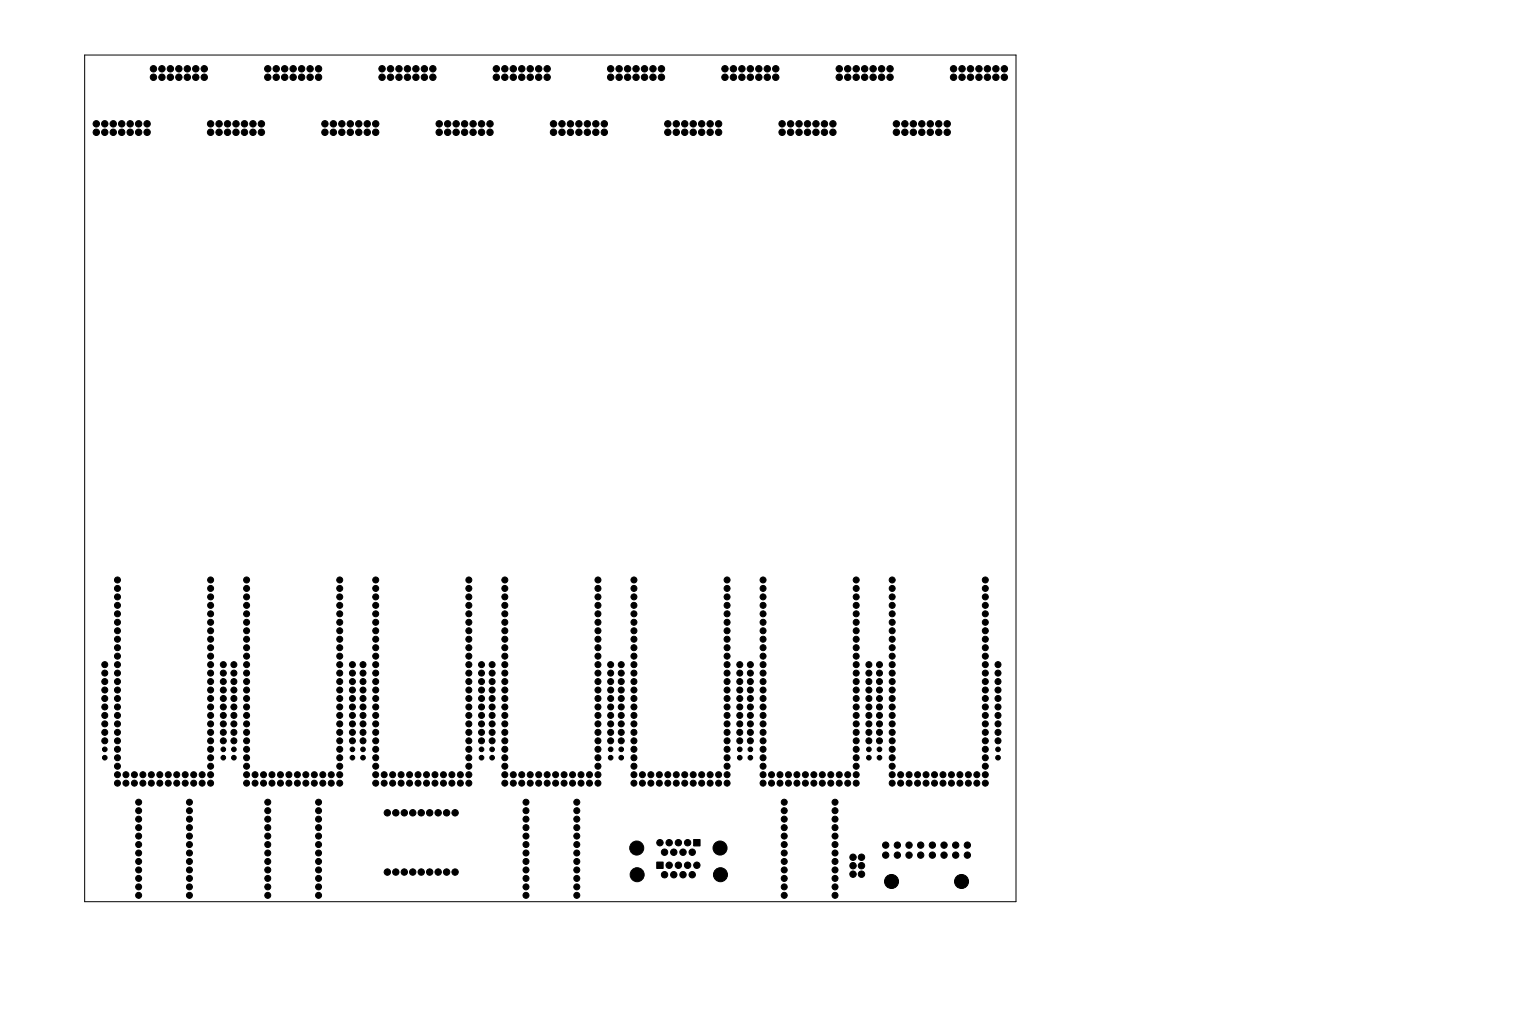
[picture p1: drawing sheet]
<svg xmlns="http://www.w3.org/2000/svg" width="457mm" height="305mm" viewBox="0 0 457 305" stroke-linecap="round" stroke-linejoin="round" font-family="sans-serif">
<path d="M25.4 16.5h279.4v254h-279.4z" fill="none" stroke="#000" stroke-width=".3"/>
<g fill="#000" stroke="#000" stroke-width=".3">
<path d="M208.1 251.9h1.9v1.9h-1.9zM197 258.6h1.9v1.9h-1.9z"/>
<circle cx="28.9" cy="37.1" r=".96"/>
<circle cx="28.9" cy="39.7" r=".96"/>
<circle cx="31.4" cy="39.7" r=".96"/>
<circle cx="31.4" cy="37.1" r=".96"/>
<circle cx="34" cy="39.7" r=".96"/>
<circle cx="34" cy="37.1" r=".96"/>
<circle cx="36.5" cy="39.7" r=".96"/>
<circle cx="36.5" cy="37.1" r=".96"/>
<circle cx="39.1" cy="37.1" r=".96"/>
<circle cx="39.1" cy="39.7" r=".96"/>
<circle cx="41.6" cy="37.1" r=".96"/>
<circle cx="41.6" cy="39.7" r=".96"/>
<circle cx="44.1" cy="37.1" r=".96"/>
<circle cx="44.1" cy="39.7" r=".96"/>
<circle cx="46" cy="20.6" r=".96"/>
<circle cx="46" cy="23.2" r=".96"/>
<circle cx="48.6" cy="23.2" r=".96"/>
<circle cx="48.6" cy="20.6" r=".96"/>
<circle cx="51.1" cy="20.6" r=".96"/>
<circle cx="51.1" cy="23.2" r=".96"/>
<circle cx="53.7" cy="23.2" r=".96"/>
<circle cx="53.7" cy="20.6" r=".96"/>
<circle cx="56.2" cy="23.2" r=".96"/>
<circle cx="56.2" cy="20.6" r=".96"/>
<circle cx="58.7" cy="23.2" r=".96"/>
<circle cx="58.7" cy="20.6" r=".96"/>
<circle cx="61.3" cy="23.2" r=".96"/>
<circle cx="61.3" cy="20.6" r=".96"/>
<circle cx="63.2" cy="39.7" r=".96"/>
<circle cx="63.2" cy="37.1" r=".96"/>
<circle cx="65.7" cy="37.1" r=".96"/>
<circle cx="65.7" cy="39.7" r=".96"/>
<circle cx="68.3" cy="39.7" r=".96"/>
<circle cx="68.3" cy="37.1" r=".96"/>
<circle cx="70.8" cy="37.1" r=".96"/>
<circle cx="70.8" cy="39.7" r=".96"/>
<circle cx="73.3" cy="39.7" r=".96"/>
<circle cx="73.3" cy="37.1" r=".96"/>
<circle cx="75.9" cy="39.7" r=".96"/>
<circle cx="75.9" cy="37.1" r=".96"/>
<circle cx="78.4" cy="39.7" r=".96"/>
<circle cx="78.4" cy="37.1" r=".96"/>
<circle cx="80.3" cy="23.2" r=".96"/>
<circle cx="80.3" cy="20.6" r=".96"/>
<circle cx="82.9" cy="20.6" r=".96"/>
<circle cx="82.9" cy="23.2" r=".96"/>
<circle cx="85.4" cy="20.6" r=".96"/>
<circle cx="85.4" cy="23.2" r=".96"/>
<circle cx="87.9" cy="20.6" r=".96"/>
<circle cx="87.9" cy="23.2" r=".96"/>
<circle cx="90.5" cy="23.2" r=".96"/>
<circle cx="90.5" cy="20.6" r=".96"/>
<circle cx="93" cy="20.6" r=".96"/>
<circle cx="93" cy="23.2" r=".96"/>
<circle cx="95.6" cy="20.6" r=".96"/>
<circle cx="95.6" cy="23.2" r=".96"/>
<circle cx="97.5" cy="39.7" r=".96"/>
<circle cx="97.5" cy="37.1" r=".96"/>
<circle cx="100" cy="37.1" r=".96"/>
<circle cx="100" cy="39.7" r=".96"/>
<circle cx="102.6" cy="39.7" r=".96"/>
<circle cx="102.6" cy="37.1" r=".96"/>
<circle cx="105.1" cy="37.1" r=".96"/>
<circle cx="105.1" cy="39.7" r=".96"/>
<circle cx="107.6" cy="39.7" r=".96"/>
<circle cx="107.6" cy="37.1" r=".96"/>
<circle cx="110.2" cy="37.1" r=".96"/>
<circle cx="110.2" cy="39.7" r=".96"/>
<circle cx="112.7" cy="39.7" r=".96"/>
<circle cx="112.7" cy="37.1" r=".96"/>
<circle cx="114.6" cy="20.6" r=".96"/>
<circle cx="114.6" cy="23.2" r=".96"/>
<circle cx="117.2" cy="20.6" r=".96"/>
<circle cx="117.2" cy="23.2" r=".96"/>
<circle cx="119.7" cy="20.6" r=".96"/>
<circle cx="119.7" cy="23.2" r=".96"/>
<circle cx="122.2" cy="20.6" r=".96"/>
<circle cx="122.2" cy="23.2" r=".96"/>
<circle cx="124.8" cy="20.6" r=".96"/>
<circle cx="124.8" cy="23.2" r=".96"/>
<circle cx="127.3" cy="23.2" r=".96"/>
<circle cx="127.3" cy="20.6" r=".96"/>
<circle cx="129.9" cy="20.6" r=".96"/>
<circle cx="129.9" cy="23.2" r=".96"/>
<circle cx="131.8" cy="37.1" r=".96"/>
<circle cx="131.8" cy="39.7" r=".96"/>
<circle cx="134.3" cy="37.1" r=".96"/>
<circle cx="134.3" cy="39.7" r=".96"/>
<circle cx="136.8" cy="39.7" r=".96"/>
<circle cx="136.8" cy="37.1" r=".96"/>
<circle cx="139.4" cy="37.1" r=".96"/>
<circle cx="139.4" cy="39.7" r=".96"/>
<circle cx="141.9" cy="39.7" r=".96"/>
<circle cx="141.9" cy="37.1" r=".96"/>
<circle cx="144.5" cy="37.1" r=".96"/>
<circle cx="144.5" cy="39.7" r=".96"/>
<circle cx="147" cy="39.7" r=".96"/>
<circle cx="147" cy="37.1" r=".96"/>
<circle cx="148.9" cy="20.6" r=".96"/>
<circle cx="148.9" cy="23.2" r=".96"/>
<circle cx="151.4" cy="23.2" r=".96"/>
<circle cx="151.4" cy="20.6" r=".96"/>
<circle cx="154" cy="20.6" r=".96"/>
<circle cx="154" cy="23.2" r=".96"/>
<circle cx="156.5" cy="20.6" r=".96"/>
<circle cx="156.5" cy="23.2" r=".96"/>
<circle cx="159.1" cy="23.2" r=".96"/>
<circle cx="159.1" cy="20.6" r=".96"/>
<circle cx="161.6" cy="23.2" r=".96"/>
<circle cx="161.6" cy="20.6" r=".96"/>
<circle cx="164.1" cy="20.6" r=".96"/>
<circle cx="164.1" cy="23.2" r=".96"/>
<circle cx="166.1" cy="37.1" r=".96"/>
<circle cx="166.1" cy="39.7" r=".96"/>
<circle cx="168.6" cy="39.7" r=".96"/>
<circle cx="168.6" cy="37.1" r=".96"/>
<circle cx="171.1" cy="39.7" r=".96"/>
<circle cx="171.1" cy="37.1" r=".96"/>
<circle cx="173.7" cy="37.1" r=".96"/>
<circle cx="173.7" cy="39.7" r=".96"/>
<circle cx="176.2" cy="37.1" r=".96"/>
<circle cx="176.2" cy="39.7" r=".96"/>
<circle cx="178.8" cy="37.1" r=".96"/>
<circle cx="178.8" cy="39.7" r=".96"/>
<circle cx="181.3" cy="39.7" r=".96"/>
<circle cx="181.3" cy="37.1" r=".96"/>
<circle cx="183.2" cy="20.6" r=".96"/>
<circle cx="183.2" cy="23.2" r=".96"/>
<circle cx="185.7" cy="23.2" r=".96"/>
<circle cx="185.7" cy="20.6" r=".96"/>
<circle cx="188.3" cy="20.6" r=".96"/>
<circle cx="188.3" cy="23.2" r=".96"/>
<circle cx="190.8" cy="20.6" r=".96"/>
<circle cx="190.8" cy="23.2" r=".96"/>
<circle cx="193.4" cy="20.6" r=".96"/>
<circle cx="193.4" cy="23.2" r=".96"/>
<circle cx="195.9" cy="23.2" r=".96"/>
<circle cx="195.9" cy="20.6" r=".96"/>
<circle cx="198.4" cy="23.2" r=".96"/>
<circle cx="198.4" cy="20.6" r=".96"/>
<circle cx="200.3" cy="37.1" r=".96"/>
<circle cx="200.3" cy="39.7" r=".96"/>
<circle cx="202.9" cy="37.1" r=".96"/>
<circle cx="202.9" cy="39.7" r=".96"/>
<circle cx="205.4" cy="39.7" r=".96"/>
<circle cx="205.4" cy="37.1" r=".96"/>
<circle cx="208" cy="37.1" r=".96"/>
<circle cx="208" cy="39.7" r=".96"/>
<circle cx="210.5" cy="37.1" r=".96"/>
<circle cx="210.5" cy="39.7" r=".96"/>
<circle cx="213" cy="37.1" r=".96"/>
<circle cx="213" cy="39.7" r=".96"/>
<circle cx="215.6" cy="39.7" r=".96"/>
<circle cx="215.6" cy="37.1" r=".96"/>
<circle cx="217.5" cy="23.2" r=".96"/>
<circle cx="217.5" cy="20.6" r=".96"/>
<circle cx="220" cy="23.2" r=".96"/>
<circle cx="220" cy="20.6" r=".96"/>
<circle cx="222.6" cy="20.6" r=".96"/>
<circle cx="222.6" cy="23.2" r=".96"/>
<circle cx="225.1" cy="20.6" r=".96"/>
<circle cx="225.1" cy="23.2" r=".96"/>
<circle cx="227.6" cy="20.6" r=".96"/>
<circle cx="227.6" cy="23.2" r=".96"/>
<circle cx="230.2" cy="20.6" r=".96"/>
<circle cx="230.2" cy="23.2" r=".96"/>
<circle cx="232.7" cy="23.2" r=".96"/>
<circle cx="232.7" cy="20.6" r=".96"/>
<circle cx="234.6" cy="37.1" r=".96"/>
<circle cx="234.6" cy="39.7" r=".96"/>
<circle cx="237.2" cy="37.1" r=".96"/>
<circle cx="237.2" cy="39.7" r=".96"/>
<circle cx="239.7" cy="39.7" r=".96"/>
<circle cx="239.7" cy="37.1" r=".96"/>
<circle cx="242.3" cy="39.7" r=".96"/>
<circle cx="242.3" cy="37.1" r=".96"/>
<circle cx="244.8" cy="37.1" r=".96"/>
<circle cx="244.8" cy="39.7" r=".96"/>
<circle cx="247.3" cy="39.7" r=".96"/>
<circle cx="247.3" cy="37.1" r=".96"/>
<circle cx="249.9" cy="39.7" r=".96"/>
<circle cx="249.9" cy="37.1" r=".96"/>
<circle cx="251.8" cy="20.6" r=".96"/>
<circle cx="251.8" cy="23.2" r=".96"/>
<circle cx="254.3" cy="23.2" r=".96"/>
<circle cx="254.3" cy="20.6" r=".96"/>
<circle cx="256.9" cy="20.6" r=".96"/>
<circle cx="256.9" cy="23.2" r=".96"/>
<circle cx="259.4" cy="20.6" r=".96"/>
<circle cx="259.4" cy="23.2" r=".96"/>
<circle cx="261.9" cy="23.2" r=".96"/>
<circle cx="261.9" cy="20.6" r=".96"/>
<circle cx="264.5" cy="23.2" r=".96"/>
<circle cx="264.5" cy="20.6" r=".96"/>
<circle cx="267" cy="20.6" r=".96"/>
<circle cx="267" cy="23.2" r=".96"/>
<circle cx="268.9" cy="39.7" r=".96"/>
<circle cx="268.9" cy="37.1" r=".96"/>
<circle cx="271.5" cy="39.7" r=".96"/>
<circle cx="271.5" cy="37.1" r=".96"/>
<circle cx="274" cy="37.1" r=".96"/>
<circle cx="274" cy="39.7" r=".96"/>
<circle cx="276.5" cy="37.1" r=".96"/>
<circle cx="276.5" cy="39.7" r=".96"/>
<circle cx="279.1" cy="39.7" r=".96"/>
<circle cx="279.1" cy="37.1" r=".96"/>
<circle cx="281.6" cy="37.1" r=".96"/>
<circle cx="281.6" cy="39.7" r=".96"/>
<circle cx="284.2" cy="37.1" r=".96"/>
<circle cx="284.2" cy="39.7" r=".96"/>
<circle cx="286.1" cy="23.2" r=".96"/>
<circle cx="286.1" cy="20.6" r=".96"/>
<circle cx="288.6" cy="20.6" r=".96"/>
<circle cx="288.6" cy="23.2" r=".96"/>
<circle cx="291.1" cy="20.6" r=".96"/>
<circle cx="291.1" cy="23.2" r=".96"/>
<circle cx="293.7" cy="20.6" r=".96"/>
<circle cx="293.7" cy="23.2" r=".96"/>
<circle cx="296.2" cy="23.2" r=".96"/>
<circle cx="296.2" cy="20.6" r=".96"/>
<circle cx="298.8" cy="23.2" r=".96"/>
<circle cx="298.8" cy="20.6" r=".96"/>
<circle cx="301.3" cy="23.2" r=".96"/>
<circle cx="301.3" cy="20.6" r=".96"/>
<circle cx="35.2" cy="174" r=".9"/>
<circle cx="35.2" cy="176.5" r=".9"/>
<circle cx="35.2" cy="179.1" r=".9"/>
<circle cx="63.2" cy="174" r=".9"/>
<circle cx="63.2" cy="179.1" r=".9"/>
<circle cx="63.2" cy="176.5" r=".9"/>
<circle cx="74" cy="174" r=".9"/>
<circle cx="74" cy="176.5" r=".9"/>
<circle cx="74" cy="179.1" r=".9"/>
<circle cx="101.9" cy="176.5" r=".9"/>
<circle cx="101.9" cy="174" r=".9"/>
<circle cx="101.9" cy="179.1" r=".9"/>
<circle cx="112.7" cy="176.5" r=".9"/>
<circle cx="112.7" cy="174" r=".9"/>
<circle cx="112.7" cy="179.1" r=".9"/>
<circle cx="140.7" cy="176.5" r=".9"/>
<circle cx="140.7" cy="179.1" r=".9"/>
<circle cx="140.7" cy="174" r=".9"/>
<circle cx="151.4" cy="174" r=".9"/>
<circle cx="151.4" cy="179.1" r=".9"/>
<circle cx="151.4" cy="176.5" r=".9"/>
<circle cx="179.4" cy="176.5" r=".9"/>
<circle cx="179.4" cy="174" r=".9"/>
<circle cx="179.4" cy="179.1" r=".9"/>
<circle cx="190.2" cy="174" r=".9"/>
<circle cx="190.2" cy="176.5" r=".9"/>
<circle cx="190.2" cy="179.1" r=".9"/>
<circle cx="218.1" cy="179.1" r=".9"/>
<circle cx="218.1" cy="174" r=".9"/>
<circle cx="218.1" cy="176.5" r=".9"/>
<circle cx="228.9" cy="179.1" r=".9"/>
<circle cx="228.9" cy="174" r=".9"/>
<circle cx="228.9" cy="176.5" r=".9"/>
<circle cx="256.9" cy="176.5" r=".9"/>
<circle cx="256.9" cy="179.1" r=".9"/>
<circle cx="256.9" cy="174" r=".9"/>
<circle cx="267.7" cy="176.5" r=".9"/>
<circle cx="267.7" cy="174" r=".9"/>
<circle cx="267.7" cy="179.1" r=".9"/>
<circle cx="295.6" cy="179.1" r=".9"/>
<circle cx="295.6" cy="176.5" r=".9"/>
<circle cx="295.6" cy="174" r=".9"/>
<circle cx="31.4" cy="199.4" r=".9"/>
<circle cx="35.2" cy="194.3" r=".9"/>
<circle cx="35.2" cy="186.7" r=".9"/>
<circle cx="35.2" cy="196.8" r=".9"/>
<circle cx="35.2" cy="199.4" r=".9"/>
<circle cx="35.2" cy="191.8" r=".9"/>
<circle cx="35.2" cy="184.1" r=".9"/>
<circle cx="35.2" cy="181.6" r=".9"/>
<circle cx="35.2" cy="189.2" r=".9"/>
<circle cx="63.2" cy="199.4" r=".9"/>
<circle cx="63.2" cy="191.8" r=".9"/>
<circle cx="63.2" cy="181.6" r=".9"/>
<circle cx="63.2" cy="194.3" r=".9"/>
<circle cx="63.2" cy="186.7" r=".9"/>
<circle cx="63.2" cy="184.1" r=".9"/>
<circle cx="63.2" cy="196.8" r=".9"/>
<circle cx="63.2" cy="189.2" r=".9"/>
<circle cx="67" cy="199.4" r=".9"/>
<circle cx="70.2" cy="199.4" r=".9"/>
<circle cx="74" cy="194.3" r=".9"/>
<circle cx="74" cy="186.7" r=".9"/>
<circle cx="74" cy="199.4" r=".9"/>
<circle cx="74" cy="181.6" r=".9"/>
<circle cx="74" cy="191.8" r=".9"/>
<circle cx="74" cy="196.8" r=".9"/>
<circle cx="74" cy="189.2" r=".9"/>
<circle cx="74" cy="184.1" r=".9"/>
<circle cx="101.9" cy="199.4" r=".9"/>
<circle cx="101.9" cy="191.8" r=".9"/>
<circle cx="101.9" cy="194.3" r=".9"/>
<circle cx="101.9" cy="184.1" r=".9"/>
<circle cx="101.9" cy="189.2" r=".9"/>
<circle cx="101.9" cy="196.8" r=".9"/>
<circle cx="101.9" cy="186.7" r=".9"/>
<circle cx="101.9" cy="181.6" r=".9"/>
<circle cx="105.7" cy="199.4" r=".9"/>
<circle cx="108.9" cy="199.4" r=".9"/>
<circle cx="112.7" cy="199.4" r=".9"/>
<circle cx="112.7" cy="194.3" r=".9"/>
<circle cx="112.7" cy="189.2" r=".9"/>
<circle cx="112.7" cy="181.6" r=".9"/>
<circle cx="112.7" cy="191.8" r=".9"/>
<circle cx="112.7" cy="196.8" r=".9"/>
<circle cx="112.7" cy="186.7" r=".9"/>
<circle cx="112.7" cy="184.1" r=".9"/>
<circle cx="140.7" cy="181.6" r=".9"/>
<circle cx="140.7" cy="199.4" r=".9"/>
<circle cx="140.7" cy="196.8" r=".9"/>
<circle cx="140.7" cy="184.1" r=".9"/>
<circle cx="140.7" cy="189.2" r=".9"/>
<circle cx="140.7" cy="191.8" r=".9"/>
<circle cx="140.7" cy="186.7" r=".9"/>
<circle cx="140.7" cy="194.3" r=".9"/>
<circle cx="144.5" cy="199.4" r=".9"/>
<circle cx="147.6" cy="199.4" r=".9"/>
<circle cx="151.4" cy="194.3" r=".9"/>
<circle cx="151.4" cy="186.7" r=".9"/>
<circle cx="151.4" cy="191.8" r=".9"/>
<circle cx="151.4" cy="199.4" r=".9"/>
<circle cx="151.4" cy="181.6" r=".9"/>
<circle cx="151.4" cy="196.8" r=".9"/>
<circle cx="151.4" cy="184.1" r=".9"/>
<circle cx="151.4" cy="189.2" r=".9"/>
<circle cx="179.4" cy="181.6" r=".9"/>
<circle cx="179.4" cy="194.3" r=".9"/>
<circle cx="179.4" cy="186.7" r=".9"/>
<circle cx="179.4" cy="184.1" r=".9"/>
<circle cx="179.4" cy="199.4" r=".9"/>
<circle cx="179.4" cy="196.8" r=".9"/>
<circle cx="179.4" cy="189.2" r=".9"/>
<circle cx="179.4" cy="191.8" r=".9"/>
<circle cx="183.2" cy="199.4" r=".9"/>
<circle cx="186.4" cy="199.4" r=".9"/>
<circle cx="190.2" cy="181.6" r=".9"/>
<circle cx="190.2" cy="186.7" r=".9"/>
<circle cx="190.2" cy="194.3" r=".9"/>
<circle cx="190.2" cy="184.1" r=".9"/>
<circle cx="190.2" cy="189.2" r=".9"/>
<circle cx="190.2" cy="196.8" r=".9"/>
<circle cx="190.2" cy="199.4" r=".9"/>
<circle cx="190.2" cy="191.8" r=".9"/>
<circle cx="218.1" cy="189.2" r=".9"/>
<circle cx="218.1" cy="194.3" r=".9"/>
<circle cx="218.1" cy="199.4" r=".9"/>
<circle cx="218.1" cy="184.1" r=".9"/>
<circle cx="218.1" cy="191.8" r=".9"/>
<circle cx="218.1" cy="186.7" r=".9"/>
<circle cx="218.1" cy="181.6" r=".9"/>
<circle cx="218.1" cy="196.8" r=".9"/>
<circle cx="221.9" cy="199.4" r=".9"/>
<circle cx="225.1" cy="199.4" r=".9"/>
<circle cx="228.9" cy="189.2" r=".9"/>
<circle cx="228.9" cy="184.1" r=".9"/>
<circle cx="228.9" cy="194.3" r=".9"/>
<circle cx="228.9" cy="181.6" r=".9"/>
<circle cx="228.9" cy="186.7" r=".9"/>
<circle cx="228.9" cy="191.8" r=".9"/>
<circle cx="228.9" cy="199.4" r=".9"/>
<circle cx="228.9" cy="196.8" r=".9"/>
<circle cx="256.9" cy="194.3" r=".9"/>
<circle cx="256.9" cy="189.2" r=".9"/>
<circle cx="256.9" cy="184.2" r=".9"/>
<circle cx="256.9" cy="199.4" r=".9"/>
<circle cx="256.9" cy="191.8" r=".9"/>
<circle cx="256.9" cy="181.6" r=".9"/>
<circle cx="256.9" cy="196.9" r=".9"/>
<circle cx="256.9" cy="186.7" r=".9"/>
<circle cx="260.7" cy="199.4" r=".9"/>
<circle cx="263.8" cy="199.4" r=".9"/>
<circle cx="267.7" cy="199.4" r=".9"/>
<circle cx="267.7" cy="186.7" r=".9"/>
<circle cx="267.7" cy="191.8" r=".9"/>
<circle cx="267.7" cy="196.9" r=".9"/>
<circle cx="267.7" cy="189.2" r=".9"/>
<circle cx="267.7" cy="194.3" r=".9"/>
<circle cx="267.7" cy="181.6" r=".9"/>
<circle cx="267.7" cy="184.2" r=".9"/>
<circle cx="295.6" cy="186.7" r=".9"/>
<circle cx="295.6" cy="181.6" r=".9"/>
<circle cx="295.6" cy="184.2" r=".9"/>
<circle cx="295.6" cy="189.2" r=".9"/>
<circle cx="295.6" cy="196.9" r=".9"/>
<circle cx="295.6" cy="191.8" r=".9"/>
<circle cx="295.6" cy="194.3" r=".9"/>
<circle cx="295.6" cy="199.4" r=".9"/>
<circle cx="299.4" cy="199.4" r=".9"/>
<circle cx="31.4" cy="219.7" r=".9"/>
<circle cx="31.4" cy="217.2" r=".9"/>
<circle cx="31.4" cy="204.5" r=".9"/>
<circle cx="31.4" cy="214.6" r=".9"/>
<circle cx="31.4" cy="212.1" r=".9"/>
<circle cx="31.4" cy="207" r=".9"/>
<circle cx="31.4" cy="201.9" r=".9"/>
<circle cx="31.4" cy="209.5" r=".9"/>
<circle cx="35.2" cy="219.7" r=".9"/>
<circle cx="35.2" cy="217.2" r=".9"/>
<circle cx="35.2" cy="204.5" r=".9"/>
<circle cx="35.2" cy="214.6" r=".9"/>
<circle cx="35.2" cy="209.5" r=".9"/>
<circle cx="35.2" cy="212.1" r=".9"/>
<circle cx="35.2" cy="201.9" r=".9"/>
<circle cx="35.2" cy="207" r=".9"/>
<circle cx="63.2" cy="204.5" r=".9"/>
<circle cx="63.2" cy="219.7" r=".9"/>
<circle cx="63.2" cy="212.1" r=".9"/>
<circle cx="63.2" cy="201.9" r=".9"/>
<circle cx="63.2" cy="217.2" r=".9"/>
<circle cx="63.2" cy="214.6" r=".9"/>
<circle cx="63.2" cy="209.5" r=".9"/>
<circle cx="63.2" cy="207" r=".9"/>
<circle cx="67" cy="212.1" r=".9"/>
<circle cx="67" cy="219.7" r=".9"/>
<circle cx="67" cy="201.9" r=".9"/>
<circle cx="67" cy="204.5" r=".9"/>
<circle cx="67" cy="217.2" r=".9"/>
<circle cx="67" cy="214.6" r=".9"/>
<circle cx="67" cy="209.5" r=".9"/>
<circle cx="67" cy="207" r=".9"/>
<circle cx="70.2" cy="219.7" r=".9"/>
<circle cx="70.2" cy="204.5" r=".9"/>
<circle cx="70.2" cy="214.6" r=".9"/>
<circle cx="70.2" cy="209.5" r=".9"/>
<circle cx="70.2" cy="212.1" r=".9"/>
<circle cx="70.2" cy="217.2" r=".9"/>
<circle cx="70.2" cy="201.9" r=".9"/>
<circle cx="70.2" cy="207" r=".9"/>
<circle cx="74" cy="219.7" r=".9"/>
<circle cx="74" cy="201.9" r=".9"/>
<circle cx="74" cy="217.2" r=".9"/>
<circle cx="74" cy="204.5" r=".9"/>
<circle cx="74" cy="214.6" r=".9"/>
<circle cx="74" cy="209.5" r=".9"/>
<circle cx="74" cy="212.1" r=".9"/>
<circle cx="74" cy="207" r=".9"/>
<circle cx="101.9" cy="204.5" r=".9"/>
<circle cx="101.9" cy="219.7" r=".9"/>
<circle cx="101.9" cy="201.9" r=".9"/>
<circle cx="101.9" cy="217.2" r=".9"/>
<circle cx="101.9" cy="209.5" r=".9"/>
<circle cx="101.9" cy="212.1" r=".9"/>
<circle cx="101.9" cy="214.6" r=".9"/>
<circle cx="101.9" cy="207" r=".9"/>
<circle cx="105.7" cy="219.7" r=".9"/>
<circle cx="105.7" cy="217.2" r=".9"/>
<circle cx="105.7" cy="207" r=".9"/>
<circle cx="105.7" cy="212.1" r=".9"/>
<circle cx="105.7" cy="201.9" r=".9"/>
<circle cx="105.7" cy="214.6" r=".9"/>
<circle cx="105.7" cy="209.5" r=".9"/>
<circle cx="105.7" cy="204.5" r=".9"/>
<circle cx="108.9" cy="212.1" r=".9"/>
<circle cx="108.9" cy="219.7" r=".9"/>
<circle cx="108.9" cy="209.5" r=".9"/>
<circle cx="108.9" cy="217.2" r=".9"/>
<circle cx="108.9" cy="201.9" r=".9"/>
<circle cx="108.9" cy="204.5" r=".9"/>
<circle cx="108.9" cy="214.6" r=".9"/>
<circle cx="108.9" cy="207" r=".9"/>
<circle cx="112.7" cy="204.5" r=".9"/>
<circle cx="112.7" cy="219.7" r=".9"/>
<circle cx="112.7" cy="201.9" r=".9"/>
<circle cx="112.7" cy="207" r=".9"/>
<circle cx="112.7" cy="217.2" r=".9"/>
<circle cx="112.7" cy="212.1" r=".9"/>
<circle cx="112.7" cy="209.5" r=".9"/>
<circle cx="112.7" cy="214.6" r=".9"/>
<circle cx="140.7" cy="219.7" r=".9"/>
<circle cx="140.7" cy="201.9" r=".9"/>
<circle cx="140.7" cy="204.5" r=".9"/>
<circle cx="140.7" cy="212.1" r=".9"/>
<circle cx="140.7" cy="217.2" r=".9"/>
<circle cx="140.7" cy="207" r=".9"/>
<circle cx="140.7" cy="214.6" r=".9"/>
<circle cx="140.7" cy="209.5" r=".9"/>
<circle cx="144.5" cy="201.9" r=".9"/>
<circle cx="144.5" cy="204.5" r=".9"/>
<circle cx="144.5" cy="219.7" r=".9"/>
<circle cx="144.5" cy="209.5" r=".9"/>
<circle cx="144.5" cy="212.1" r=".9"/>
<circle cx="144.5" cy="207" r=".9"/>
<circle cx="144.5" cy="217.2" r=".9"/>
<circle cx="144.5" cy="214.6" r=".9"/>
<circle cx="147.6" cy="212.1" r=".9"/>
<circle cx="147.6" cy="201.9" r=".9"/>
<circle cx="147.6" cy="204.5" r=".9"/>
<circle cx="147.6" cy="217.2" r=".9"/>
<circle cx="147.6" cy="214.6" r=".9"/>
<circle cx="147.6" cy="219.7" r=".9"/>
<circle cx="147.6" cy="209.5" r=".9"/>
<circle cx="147.6" cy="207" r=".9"/>
<circle cx="151.4" cy="217.2" r=".9"/>
<circle cx="151.4" cy="209.5" r=".9"/>
<circle cx="151.4" cy="219.7" r=".9"/>
<circle cx="151.4" cy="204.5" r=".9"/>
<circle cx="151.4" cy="207" r=".9"/>
<circle cx="151.4" cy="201.9" r=".9"/>
<circle cx="151.4" cy="214.6" r=".9"/>
<circle cx="151.4" cy="212.1" r=".9"/>
<circle cx="179.4" cy="217.2" r=".9"/>
<circle cx="179.4" cy="212.1" r=".9"/>
<circle cx="179.4" cy="207" r=".9"/>
<circle cx="179.4" cy="204.5" r=".9"/>
<circle cx="179.4" cy="201.9" r=".9"/>
<circle cx="179.4" cy="209.5" r=".9"/>
<circle cx="179.4" cy="219.7" r=".9"/>
<circle cx="179.4" cy="214.6" r=".9"/>
<circle cx="183.2" cy="217.2" r=".9"/>
<circle cx="183.2" cy="201.9" r=".9"/>
<circle cx="183.2" cy="204.5" r=".9"/>
<circle cx="183.2" cy="212.1" r=".9"/>
<circle cx="183.2" cy="207" r=".9"/>
<circle cx="183.2" cy="219.7" r=".9"/>
<circle cx="183.2" cy="209.5" r=".9"/>
<circle cx="183.2" cy="214.6" r=".9"/>
<circle cx="186.4" cy="212.1" r=".9"/>
<circle cx="186.4" cy="219.7" r=".9"/>
<circle cx="186.4" cy="204.5" r=".9"/>
<circle cx="186.4" cy="209.5" r=".9"/>
<circle cx="186.4" cy="201.9" r=".9"/>
<circle cx="186.4" cy="214.6" r=".9"/>
<circle cx="186.4" cy="217.2" r=".9"/>
<circle cx="186.4" cy="207" r=".9"/>
<circle cx="190.2" cy="204.5" r=".9"/>
<circle cx="190.2" cy="207" r=".9"/>
<circle cx="190.2" cy="219.7" r=".9"/>
<circle cx="190.2" cy="212.1" r=".9"/>
<circle cx="190.2" cy="214.6" r=".9"/>
<circle cx="190.2" cy="217.2" r=".9"/>
<circle cx="190.2" cy="209.5" r=".9"/>
<circle cx="190.2" cy="201.9" r=".9"/>
<circle cx="218.1" cy="204.5" r=".9"/>
<circle cx="218.1" cy="201.9" r=".9"/>
<circle cx="218.1" cy="212.1" r=".9"/>
<circle cx="218.1" cy="219.7" r=".9"/>
<circle cx="218.1" cy="217.2" r=".9"/>
<circle cx="218.1" cy="209.5" r=".9"/>
<circle cx="218.1" cy="207" r=".9"/>
<circle cx="218.1" cy="214.6" r=".9"/>
<circle cx="221.9" cy="217.2" r=".9"/>
<circle cx="221.9" cy="219.7" r=".9"/>
<circle cx="221.9" cy="204.5" r=".9"/>
<circle cx="221.9" cy="201.9" r=".9"/>
<circle cx="221.9" cy="207" r=".9"/>
<circle cx="221.9" cy="209.5" r=".9"/>
<circle cx="221.9" cy="214.6" r=".9"/>
<circle cx="221.9" cy="212.1" r=".9"/>
<circle cx="225.1" cy="201.9" r=".9"/>
<circle cx="225.1" cy="212.1" r=".9"/>
<circle cx="225.1" cy="204.5" r=".9"/>
<circle cx="225.1" cy="219.7" r=".9"/>
<circle cx="225.1" cy="214.6" r=".9"/>
<circle cx="225.1" cy="207" r=".9"/>
<circle cx="225.1" cy="217.2" r=".9"/>
<circle cx="225.1" cy="209.5" r=".9"/>
<circle cx="228.9" cy="204.5" r=".9"/>
<circle cx="228.9" cy="217.2" r=".9"/>
<circle cx="228.9" cy="214.6" r=".9"/>
<circle cx="228.9" cy="212.1" r=".9"/>
<circle cx="228.9" cy="207" r=".9"/>
<circle cx="228.9" cy="209.5" r=".9"/>
<circle cx="228.9" cy="219.7" r=".9"/>
<circle cx="228.9" cy="201.9" r=".9"/>
<circle cx="256.9" cy="217.2" r=".9"/>
<circle cx="256.9" cy="204.5" r=".9"/>
<circle cx="256.9" cy="209.6" r=".9"/>
<circle cx="256.9" cy="214.6" r=".9"/>
<circle cx="256.9" cy="219.7" r=".9"/>
<circle cx="256.9" cy="212.1" r=".9"/>
<circle cx="256.9" cy="201.9" r=".9"/>
<circle cx="256.9" cy="207" r=".9"/>
<circle cx="260.7" cy="219.7" r=".9"/>
<circle cx="260.7" cy="204.5" r=".9"/>
<circle cx="260.7" cy="201.9" r=".9"/>
<circle cx="260.7" cy="217.2" r=".9"/>
<circle cx="260.7" cy="212.1" r=".9"/>
<circle cx="260.7" cy="209.6" r=".9"/>
<circle cx="260.7" cy="207" r=".9"/>
<circle cx="260.7" cy="214.6" r=".9"/>
<circle cx="263.8" cy="201.9" r=".9"/>
<circle cx="263.8" cy="219.7" r=".9"/>
<circle cx="263.8" cy="214.6" r=".9"/>
<circle cx="263.8" cy="209.6" r=".9"/>
<circle cx="263.8" cy="217.2" r=".9"/>
<circle cx="263.8" cy="212.1" r=".9"/>
<circle cx="263.8" cy="207" r=".9"/>
<circle cx="263.8" cy="204.5" r=".9"/>
<circle cx="267.7" cy="212.1" r=".9"/>
<circle cx="267.7" cy="214.6" r=".9"/>
<circle cx="267.7" cy="201.9" r=".9"/>
<circle cx="267.7" cy="204.5" r=".9"/>
<circle cx="267.7" cy="219.7" r=".9"/>
<circle cx="267.7" cy="217.2" r=".9"/>
<circle cx="267.7" cy="209.6" r=".9"/>
<circle cx="267.7" cy="207" r=".9"/>
<circle cx="295.6" cy="217.2" r=".9"/>
<circle cx="295.6" cy="201.9" r=".9"/>
<circle cx="295.6" cy="212.1" r=".9"/>
<circle cx="295.6" cy="204.5" r=".9"/>
<circle cx="295.6" cy="219.7" r=".9"/>
<circle cx="295.6" cy="209.6" r=".9"/>
<circle cx="295.6" cy="207" r=".9"/>
<circle cx="295.6" cy="214.6" r=".9"/>
<circle cx="299.4" cy="219.7" r=".9"/>
<circle cx="299.4" cy="201.9" r=".9"/>
<circle cx="299.4" cy="212.1" r=".9"/>
<circle cx="299.4" cy="209.6" r=".9"/>
<circle cx="299.4" cy="204.5" r=".9"/>
<circle cx="299.4" cy="217.2" r=".9"/>
<circle cx="299.4" cy="207" r=".9"/>
<circle cx="299.4" cy="214.6" r=".9"/>
<circle cx="31.4" cy="224.8" r=".7"/>
<circle cx="31.4" cy="222.2" r=".9"/>
<circle cx="31.4" cy="227.3" r=".7"/>
<circle cx="35.2" cy="229.9" r=".9"/>
<circle cx="35.2" cy="234.9" r=".9"/>
<circle cx="35.2" cy="232.4" r=".9"/>
<circle cx="35.2" cy="227.3" r=".9"/>
<circle cx="35.2" cy="224.8" r=".9"/>
<circle cx="35.2" cy="222.2" r=".9"/>
<circle cx="37.8" cy="234.9" r=".9"/>
<circle cx="37.8" cy="232.4" r=".9"/>
<circle cx="40.3" cy="232.4" r=".9"/>
<circle cx="40.3" cy="234.9" r=".9"/>
<circle cx="42.9" cy="232.4" r=".9"/>
<circle cx="42.9" cy="234.9" r=".9"/>
<circle cx="45.4" cy="234.9" r=".9"/>
<circle cx="45.4" cy="232.4" r=".9"/>
<circle cx="47.9" cy="234.9" r=".9"/>
<circle cx="47.9" cy="232.4" r=".9"/>
<circle cx="50.5" cy="234.9" r=".9"/>
<circle cx="50.5" cy="232.4" r=".9"/>
<circle cx="53" cy="234.9" r=".9"/>
<circle cx="53" cy="232.4" r=".9"/>
<circle cx="55.6" cy="234.9" r=".9"/>
<circle cx="55.6" cy="232.4" r=".9"/>
<circle cx="58.1" cy="232.4" r=".9"/>
<circle cx="58.1" cy="234.9" r=".9"/>
<circle cx="60.6" cy="232.4" r=".9"/>
<circle cx="60.6" cy="234.9" r=".9"/>
<circle cx="63.2" cy="229.9" r=".9"/>
<circle cx="63.2" cy="224.8" r=".9"/>
<circle cx="63.2" cy="232.4" r=".9"/>
<circle cx="63.2" cy="234.9" r=".9"/>
<circle cx="63.2" cy="227.3" r=".9"/>
<circle cx="63.2" cy="222.2" r=".9"/>
<circle cx="67" cy="224.8" r=".7"/>
<circle cx="67" cy="227.3" r=".7"/>
<circle cx="67" cy="222.2" r=".9"/>
<circle cx="70.2" cy="224.8" r=".7"/>
<circle cx="70.2" cy="227.3" r=".7"/>
<circle cx="70.2" cy="222.2" r=".9"/>
<circle cx="74" cy="234.9" r=".9"/>
<circle cx="74" cy="229.9" r=".9"/>
<circle cx="74" cy="227.3" r=".9"/>
<circle cx="74" cy="224.8" r=".9"/>
<circle cx="74" cy="232.4" r=".9"/>
<circle cx="74" cy="222.2" r=".9"/>
<circle cx="76.5" cy="234.9" r=".9"/>
<circle cx="76.5" cy="232.4" r=".9"/>
<circle cx="79.1" cy="234.9" r=".9"/>
<circle cx="79.1" cy="232.4" r=".9"/>
<circle cx="81.6" cy="234.9" r=".9"/>
<circle cx="81.6" cy="232.4" r=".9"/>
<circle cx="84.1" cy="234.9" r=".9"/>
<circle cx="84.1" cy="232.4" r=".9"/>
<circle cx="86.7" cy="234.9" r=".9"/>
<circle cx="86.7" cy="232.4" r=".9"/>
<circle cx="89.2" cy="234.9" r=".9"/>
<circle cx="89.2" cy="232.4" r=".9"/>
<circle cx="91.8" cy="234.9" r=".9"/>
<circle cx="91.8" cy="232.4" r=".9"/>
<circle cx="94.3" cy="234.9" r=".9"/>
<circle cx="94.3" cy="232.4" r=".9"/>
<circle cx="96.8" cy="232.4" r=".9"/>
<circle cx="96.8" cy="234.9" r=".9"/>
<circle cx="99.4" cy="234.9" r=".9"/>
<circle cx="99.4" cy="232.4" r=".9"/>
<circle cx="101.9" cy="229.9" r=".9"/>
<circle cx="101.9" cy="232.4" r=".9"/>
<circle cx="101.9" cy="227.3" r=".9"/>
<circle cx="101.9" cy="224.8" r=".9"/>
<circle cx="101.9" cy="234.9" r=".9"/>
<circle cx="101.9" cy="222.2" r=".9"/>
<circle cx="105.7" cy="224.8" r=".7"/>
<circle cx="105.7" cy="227.3" r=".7"/>
<circle cx="105.7" cy="222.2" r=".9"/>
<circle cx="108.9" cy="224.8" r=".7"/>
<circle cx="108.9" cy="227.3" r=".7"/>
<circle cx="108.9" cy="222.2" r=".9"/>
<circle cx="112.7" cy="229.9" r=".9"/>
<circle cx="112.7" cy="224.8" r=".9"/>
<circle cx="112.7" cy="227.3" r=".9"/>
<circle cx="112.7" cy="232.4" r=".9"/>
<circle cx="112.7" cy="234.9" r=".9"/>
<circle cx="112.7" cy="222.2" r=".9"/>
<circle cx="115.3" cy="234.9" r=".9"/>
<circle cx="115.3" cy="232.4" r=".9"/>
<circle cx="117.8" cy="234.9" r=".9"/>
<circle cx="117.8" cy="232.4" r=".9"/>
<circle cx="120.3" cy="234.9" r=".9"/>
<circle cx="120.3" cy="232.4" r=".9"/>
<circle cx="122.9" cy="234.9" r=".9"/>
<circle cx="122.9" cy="232.4" r=".9"/>
<circle cx="125.4" cy="234.9" r=".9"/>
<circle cx="125.4" cy="232.4" r=".9"/>
<circle cx="128" cy="234.9" r=".9"/>
<circle cx="128" cy="232.4" r=".9"/>
<circle cx="130.5" cy="234.9" r=".9"/>
<circle cx="130.5" cy="232.4" r=".9"/>
<circle cx="133" cy="234.9" r=".9"/>
<circle cx="133" cy="232.4" r=".9"/>
<circle cx="135.6" cy="232.4" r=".9"/>
<circle cx="135.6" cy="234.9" r=".9"/>
<circle cx="138.1" cy="232.4" r=".9"/>
<circle cx="138.1" cy="234.9" r=".9"/>
<circle cx="140.7" cy="232.4" r=".9"/>
<circle cx="140.7" cy="224.8" r=".9"/>
<circle cx="140.7" cy="234.9" r=".9"/>
<circle cx="140.7" cy="222.2" r=".9"/>
<circle cx="140.7" cy="229.9" r=".9"/>
<circle cx="140.7" cy="227.3" r=".9"/>
<circle cx="144.5" cy="224.8" r=".7"/>
<circle cx="144.5" cy="227.3" r=".7"/>
<circle cx="144.5" cy="222.2" r=".9"/>
<circle cx="147.6" cy="224.8" r=".7"/>
<circle cx="147.6" cy="227.3" r=".7"/>
<circle cx="147.6" cy="222.2" r=".9"/>
<circle cx="151.4" cy="222.2" r=".9"/>
<circle cx="151.4" cy="227.3" r=".9"/>
<circle cx="151.4" cy="229.9" r=".9"/>
<circle cx="151.4" cy="234.9" r=".9"/>
<circle cx="151.4" cy="224.8" r=".9"/>
<circle cx="151.4" cy="232.4" r=".9"/>
<circle cx="154" cy="232.4" r=".9"/>
<circle cx="154" cy="234.9" r=".9"/>
<circle cx="156.5" cy="234.9" r=".9"/>
<circle cx="156.5" cy="232.4" r=".9"/>
<circle cx="159.1" cy="234.9" r=".9"/>
<circle cx="159.1" cy="232.4" r=".9"/>
<circle cx="161.6" cy="234.9" r=".9"/>
<circle cx="161.6" cy="232.4" r=".9"/>
<circle cx="164.1" cy="234.9" r=".9"/>
<circle cx="164.1" cy="232.4" r=".9"/>
<circle cx="166.7" cy="234.9" r=".9"/>
<circle cx="166.7" cy="232.4" r=".9"/>
<circle cx="169.2" cy="232.4" r=".9"/>
<circle cx="169.2" cy="234.9" r=".9"/>
<circle cx="171.8" cy="234.9" r=".9"/>
<circle cx="171.8" cy="232.4" r=".9"/>
<circle cx="174.3" cy="232.4" r=".9"/>
<circle cx="174.3" cy="234.9" r=".9"/>
<circle cx="176.8" cy="234.9" r=".9"/>
<circle cx="176.8" cy="232.4" r=".9"/>
<circle cx="179.4" cy="232.4" r=".9"/>
<circle cx="179.4" cy="234.9" r=".9"/>
<circle cx="179.4" cy="222.2" r=".9"/>
<circle cx="179.4" cy="229.9" r=".9"/>
<circle cx="179.4" cy="224.8" r=".9"/>
<circle cx="179.4" cy="227.3" r=".9"/>
<circle cx="183.2" cy="224.8" r=".7"/>
<circle cx="183.2" cy="222.2" r=".9"/>
<circle cx="183.2" cy="227.3" r=".7"/>
<circle cx="186.4" cy="224.8" r=".7"/>
<circle cx="186.4" cy="222.2" r=".9"/>
<circle cx="186.4" cy="227.3" r=".7"/>
<circle cx="190.2" cy="229.9" r=".9"/>
<circle cx="190.2" cy="222.2" r=".9"/>
<circle cx="190.2" cy="234.9" r=".9"/>
<circle cx="190.2" cy="224.8" r=".9"/>
<circle cx="190.2" cy="232.4" r=".9"/>
<circle cx="190.2" cy="227.3" r=".9"/>
<circle cx="192.7" cy="234.9" r=".9"/>
<circle cx="192.7" cy="232.4" r=".9"/>
<circle cx="195.3" cy="234.9" r=".9"/>
<circle cx="195.3" cy="232.4" r=".9"/>
<circle cx="197.8" cy="234.9" r=".9"/>
<circle cx="197.8" cy="232.4" r=".9"/>
<circle cx="200.3" cy="234.9" r=".9"/>
<circle cx="200.3" cy="232.4" r=".9"/>
<circle cx="202.9" cy="232.4" r=".9"/>
<circle cx="202.9" cy="234.9" r=".9"/>
<circle cx="205.4" cy="234.9" r=".9"/>
<circle cx="205.4" cy="232.4" r=".9"/>
<circle cx="208" cy="234.9" r=".9"/>
<circle cx="208" cy="232.4" r=".9"/>
<circle cx="210.5" cy="232.4" r=".9"/>
<circle cx="210.5" cy="234.9" r=".9"/>
<circle cx="213" cy="232.4" r=".9"/>
<circle cx="213" cy="234.9" r=".9"/>
<circle cx="215.6" cy="234.9" r=".9"/>
<circle cx="215.6" cy="232.4" r=".9"/>
<circle cx="218.1" cy="232.4" r=".9"/>
<circle cx="218.1" cy="234.9" r=".9"/>
<circle cx="218.1" cy="229.9" r=".9"/>
<circle cx="218.1" cy="222.2" r=".9"/>
<circle cx="218.1" cy="227.3" r=".9"/>
<circle cx="218.1" cy="224.8" r=".9"/>
<circle cx="221.9" cy="224.8" r=".7"/>
<circle cx="221.9" cy="222.2" r=".9"/>
<circle cx="221.9" cy="227.3" r=".7"/>
<circle cx="225.1" cy="224.8" r=".7"/>
<circle cx="225.1" cy="222.2" r=".9"/>
<circle cx="225.1" cy="227.3" r=".7"/>
<circle cx="228.9" cy="227.3" r=".9"/>
<circle cx="228.9" cy="229.9" r=".9"/>
<circle cx="228.9" cy="222.2" r=".9"/>
<circle cx="228.9" cy="234.9" r=".9"/>
<circle cx="228.9" cy="224.8" r=".9"/>
<circle cx="228.9" cy="232.4" r=".9"/>
<circle cx="231.5" cy="234.9" r=".9"/>
<circle cx="231.5" cy="232.4" r=".9"/>
<circle cx="234" cy="232.4" r=".9"/>
<circle cx="234" cy="234.9" r=".9"/>
<circle cx="236.5" cy="234.9" r=".9"/>
<circle cx="236.5" cy="232.4" r=".9"/>
<circle cx="239.1" cy="232.4" r=".9"/>
<circle cx="239.1" cy="234.9" r=".9"/>
<circle cx="241.6" cy="234.9" r=".9"/>
<circle cx="241.6" cy="232.4" r=".9"/>
<circle cx="244.2" cy="232.4" r=".9"/>
<circle cx="244.2" cy="234.9" r=".9"/>
<circle cx="246.7" cy="234.9" r=".9"/>
<circle cx="246.7" cy="232.4" r=".9"/>
<circle cx="249.2" cy="234.9" r=".9"/>
<circle cx="249.2" cy="232.4" r=".9"/>
<circle cx="251.8" cy="232.4" r=".9"/>
<circle cx="251.8" cy="234.9" r=".9"/>
<circle cx="254.3" cy="234.9" r=".9"/>
<circle cx="254.3" cy="232.4" r=".9"/>
<circle cx="256.9" cy="229.9" r=".9"/>
<circle cx="256.9" cy="232.4" r=".9"/>
<circle cx="256.9" cy="222.3" r=".9"/>
<circle cx="256.9" cy="235" r=".9"/>
<circle cx="256.9" cy="224.8" r=".9"/>
<circle cx="256.9" cy="227.3" r=".9"/>
<circle cx="260.7" cy="224.8" r=".7"/>
<circle cx="260.7" cy="227.3" r=".7"/>
<circle cx="260.7" cy="222.3" r=".9"/>
<circle cx="263.8" cy="224.8" r=".7"/>
<circle cx="263.8" cy="227.3" r=".7"/>
<circle cx="263.8" cy="222.3" r=".9"/>
<circle cx="267.7" cy="224.8" r=".9"/>
<circle cx="267.7" cy="227.3" r=".9"/>
<circle cx="267.7" cy="222.3" r=".9"/>
<circle cx="267.7" cy="232.4" r=".9"/>
<circle cx="267.7" cy="229.9" r=".9"/>
<circle cx="267.7" cy="235" r=".9"/>
<circle cx="270.2" cy="235" r=".9"/>
<circle cx="270.2" cy="232.4" r=".9"/>
<circle cx="272.7" cy="232.4" r=".9"/>
<circle cx="272.7" cy="235" r=".9"/>
<circle cx="275.3" cy="232.4" r=".9"/>
<circle cx="275.3" cy="235" r=".9"/>
<circle cx="277.8" cy="232.4" r=".9"/>
<circle cx="277.8" cy="235" r=".9"/>
<circle cx="280.4" cy="232.4" r=".9"/>
<circle cx="280.4" cy="235" r=".9"/>
<circle cx="282.9" cy="235" r=".9"/>
<circle cx="282.9" cy="232.4" r=".9"/>
<circle cx="285.4" cy="235" r=".9"/>
<circle cx="285.4" cy="232.4" r=".9"/>
<circle cx="288" cy="232.4" r=".9"/>
<circle cx="288" cy="235" r=".9"/>
<circle cx="290.5" cy="235" r=".9"/>
<circle cx="290.5" cy="232.4" r=".9"/>
<circle cx="293.1" cy="235" r=".9"/>
<circle cx="293.1" cy="232.4" r=".9"/>
<circle cx="295.6" cy="224.8" r=".9"/>
<circle cx="295.6" cy="235" r=".9"/>
<circle cx="295.6" cy="232.4" r=".9"/>
<circle cx="295.6" cy="227.3" r=".9"/>
<circle cx="295.6" cy="222.3" r=".9"/>
<circle cx="295.6" cy="229.9" r=".9"/>
<circle cx="299.4" cy="224.8" r=".7"/>
<circle cx="299.4" cy="227.3" r=".7"/>
<circle cx="299.4" cy="222.3" r=".9"/>
<circle cx="41.6" cy="248.3" r=".9"/>
<circle cx="41.6" cy="243.2" r=".9"/>
<circle cx="41.6" cy="240.7" r=".9"/>
<circle cx="41.6" cy="245.7" r=".9"/>
<circle cx="41.6" cy="250.8" r=".9"/>
<circle cx="41.6" cy="253.4" r=".9"/>
<circle cx="41.6" cy="255.9" r=".9"/>
<circle cx="41.6" cy="258.4" r=".9"/>
<circle cx="56.8" cy="240.7" r=".9"/>
<circle cx="56.8" cy="243.2" r=".9"/>
<circle cx="56.8" cy="253.4" r=".9"/>
<circle cx="56.8" cy="250.8" r=".9"/>
<circle cx="56.8" cy="245.7" r=".9"/>
<circle cx="56.8" cy="248.3" r=".9"/>
<circle cx="56.8" cy="255.9" r=".9"/>
<circle cx="56.8" cy="258.4" r=".9"/>
<circle cx="80.3" cy="240.7" r=".9"/>
<circle cx="80.3" cy="243.2" r=".9"/>
<circle cx="80.3" cy="248.3" r=".9"/>
<circle cx="80.3" cy="250.8" r=".9"/>
<circle cx="80.3" cy="255.9" r=".9"/>
<circle cx="80.3" cy="245.7" r=".9"/>
<circle cx="80.3" cy="258.4" r=".9"/>
<circle cx="80.3" cy="253.4" r=".9"/>
<circle cx="95.6" cy="245.7" r=".9"/>
<circle cx="95.6" cy="240.7" r=".9"/>
<circle cx="95.6" cy="253.4" r=".9"/>
<circle cx="95.6" cy="243.2" r=".9"/>
<circle cx="95.6" cy="250.8" r=".9"/>
<circle cx="95.6" cy="248.3" r=".9"/>
<circle cx="95.6" cy="258.4" r=".9"/>
<circle cx="95.6" cy="255.9" r=".9"/>
<circle cx="116.2" cy="243.8" r=".96"/>
<circle cx="118.7" cy="243.8" r=".96"/>
<circle cx="121.3" cy="243.8" r=".96"/>
<circle cx="123.8" cy="243.8" r=".96"/>
<circle cx="126.4" cy="243.8" r=".96"/>
<circle cx="128.9" cy="243.8" r=".96"/>
<circle cx="131.4" cy="243.8" r=".96"/>
<circle cx="134" cy="243.8" r=".96"/>
<circle cx="136.5" cy="243.8" r=".96"/>
<circle cx="157.8" cy="243.2" r=".9"/>
<circle cx="157.8" cy="253.4" r=".9"/>
<circle cx="157.8" cy="240.7" r=".9"/>
<circle cx="157.8" cy="248.3" r=".9"/>
<circle cx="157.8" cy="250.8" r=".9"/>
<circle cx="157.8" cy="245.7" r=".9"/>
<circle cx="157.8" cy="255.9" r=".9"/>
<circle cx="157.8" cy="258.4" r=".9"/>
<circle cx="173" cy="243.2" r=".9"/>
<circle cx="173" cy="245.7" r=".9"/>
<circle cx="173" cy="240.7" r=".9"/>
<circle cx="173" cy="253.4" r=".9"/>
<circle cx="173" cy="248.3" r=".9"/>
<circle cx="173" cy="255.9" r=".9"/>
<circle cx="173" cy="250.8" r=".9"/>
<circle cx="173" cy="258.4" r=".9"/>
<circle cx="191" cy="254.4" r="2.1"/>
<circle cx="198" cy="252.8" r=".96"/>
<circle cx="199.4" cy="255.7" r=".96"/>
<circle cx="200.7" cy="259.6" r=".96"/>
<circle cx="200.7" cy="252.8" r=".96"/>
<circle cx="202.1" cy="255.7" r=".96"/>
<circle cx="203.5" cy="252.8" r=".96"/>
<circle cx="203.5" cy="259.6" r=".96"/>
<circle cx="204.9" cy="255.7" r=".96"/>
<circle cx="206.3" cy="259.6" r=".96"/>
<circle cx="206.3" cy="252.8" r=".96"/>
<circle cx="207.7" cy="255.7" r=".96"/>
<circle cx="209.1" cy="259.6" r=".96"/>
<circle cx="216" cy="254.4" r="2.1"/>
<circle cx="235.3" cy="240.7" r=".9"/>
<circle cx="235.3" cy="258.4" r=".9"/>
<circle cx="235.3" cy="245.7" r=".9"/>
<circle cx="235.3" cy="248.3" r=".9"/>
<circle cx="235.3" cy="255.9" r=".9"/>
<circle cx="235.3" cy="250.8" r=".9"/>
<circle cx="235.3" cy="253.4" r=".9"/>
<circle cx="235.3" cy="243.2" r=".9"/>
<circle cx="250.5" cy="245.7" r=".9"/>
<circle cx="250.5" cy="240.7" r=".9"/>
<circle cx="250.5" cy="248.3" r=".9"/>
<circle cx="250.5" cy="258.4" r=".9"/>
<circle cx="250.5" cy="253.4" r=".9"/>
<circle cx="250.5" cy="250.8" r=".9"/>
<circle cx="250.5" cy="255.9" r=".9"/>
<circle cx="250.5" cy="243.2" r=".9"/>
<circle cx="255.9" cy="257.2" r=".96"/>
<circle cx="255.9" cy="259.7" r=".96"/>
<circle cx="258.4" cy="257.2" r=".96"/>
<circle cx="258.4" cy="259.7" r=".96"/>
<circle cx="265.7" cy="253.5" r=".95"/>
<circle cx="265.7" cy="256.5" r=".95"/>
<circle cx="269.2" cy="253.5" r=".95"/>
<circle cx="269.2" cy="256.5" r=".95"/>
<circle cx="272.7" cy="253.5" r=".95"/>
<circle cx="272.7" cy="256.5" r=".95"/>
<circle cx="276.2" cy="256.5" r=".95"/>
<circle cx="276.2" cy="253.5" r=".95"/>
<circle cx="279.7" cy="253.5" r=".95"/>
<circle cx="279.7" cy="256.5" r=".95"/>
<circle cx="283.2" cy="256.5" r=".95"/>
<circle cx="283.2" cy="253.5" r=".95"/>
<circle cx="286.7" cy="253.5" r=".95"/>
<circle cx="286.7" cy="256.5" r=".95"/>
<circle cx="290.2" cy="253.5" r=".95"/>
<circle cx="290.2" cy="256.5" r=".95"/>
<circle cx="41.6" cy="261" r=".9"/>
<circle cx="41.6" cy="263.5" r=".9"/>
<circle cx="41.6" cy="268.6" r=".9"/>
<circle cx="41.6" cy="266.1" r=".9"/>
<circle cx="56.8" cy="261" r=".9"/>
<circle cx="56.8" cy="263.5" r=".9"/>
<circle cx="56.8" cy="268.6" r=".9"/>
<circle cx="56.8" cy="266.1" r=".9"/>
<circle cx="80.3" cy="261" r=".9"/>
<circle cx="80.3" cy="263.5" r=".9"/>
<circle cx="80.3" cy="268.6" r=".9"/>
<circle cx="80.3" cy="266.1" r=".9"/>
<circle cx="95.6" cy="261" r=".9"/>
<circle cx="95.6" cy="263.5" r=".9"/>
<circle cx="95.6" cy="266.1" r=".9"/>
<circle cx="95.6" cy="268.6" r=".9"/>
<circle cx="116.2" cy="261.6" r=".96"/>
<circle cx="118.7" cy="261.6" r=".96"/>
<circle cx="121.3" cy="261.6" r=".96"/>
<circle cx="123.8" cy="261.6" r=".96"/>
<circle cx="126.4" cy="261.6" r=".96"/>
<circle cx="128.9" cy="261.6" r=".96"/>
<circle cx="131.4" cy="261.6" r=".96"/>
<circle cx="134" cy="261.6" r=".96"/>
<circle cx="136.5" cy="261.6" r=".96"/>
<circle cx="157.8" cy="261" r=".9"/>
<circle cx="157.8" cy="263.5" r=".9"/>
<circle cx="157.8" cy="268.6" r=".9"/>
<circle cx="157.8" cy="266.1" r=".9"/>
<circle cx="173" cy="261" r=".9"/>
<circle cx="173" cy="263.5" r=".9"/>
<circle cx="173" cy="268.6" r=".9"/>
<circle cx="173" cy="266.1" r=".9"/>
<circle cx="191.1" cy="262.4" r="2.1"/>
<circle cx="199.4" cy="262.4" r=".96"/>
<circle cx="202.1" cy="262.4" r=".96"/>
<circle cx="204.9" cy="262.4" r=".96"/>
<circle cx="207.7" cy="262.4" r=".96"/>
<circle cx="216.1" cy="262.4" r="2.1"/>
<circle cx="235.3" cy="261" r=".9"/>
<circle cx="235.3" cy="263.5" r=".9"/>
<circle cx="235.3" cy="268.6" r=".9"/>
<circle cx="235.3" cy="266.1" r=".9"/>
<circle cx="250.5" cy="261" r=".9"/>
<circle cx="250.5" cy="263.5" r=".9"/>
<circle cx="250.5" cy="268.6" r=".9"/>
<circle cx="250.5" cy="266.1" r=".9"/>
<circle cx="255.9" cy="262.3" r=".96"/>
<circle cx="258.4" cy="262.3" r=".96"/>
<circle cx="267.5" cy="264.4" r="2.11"/>
<circle cx="288.5" cy="264.4" r="2.11"/>
</g>
</svg>
